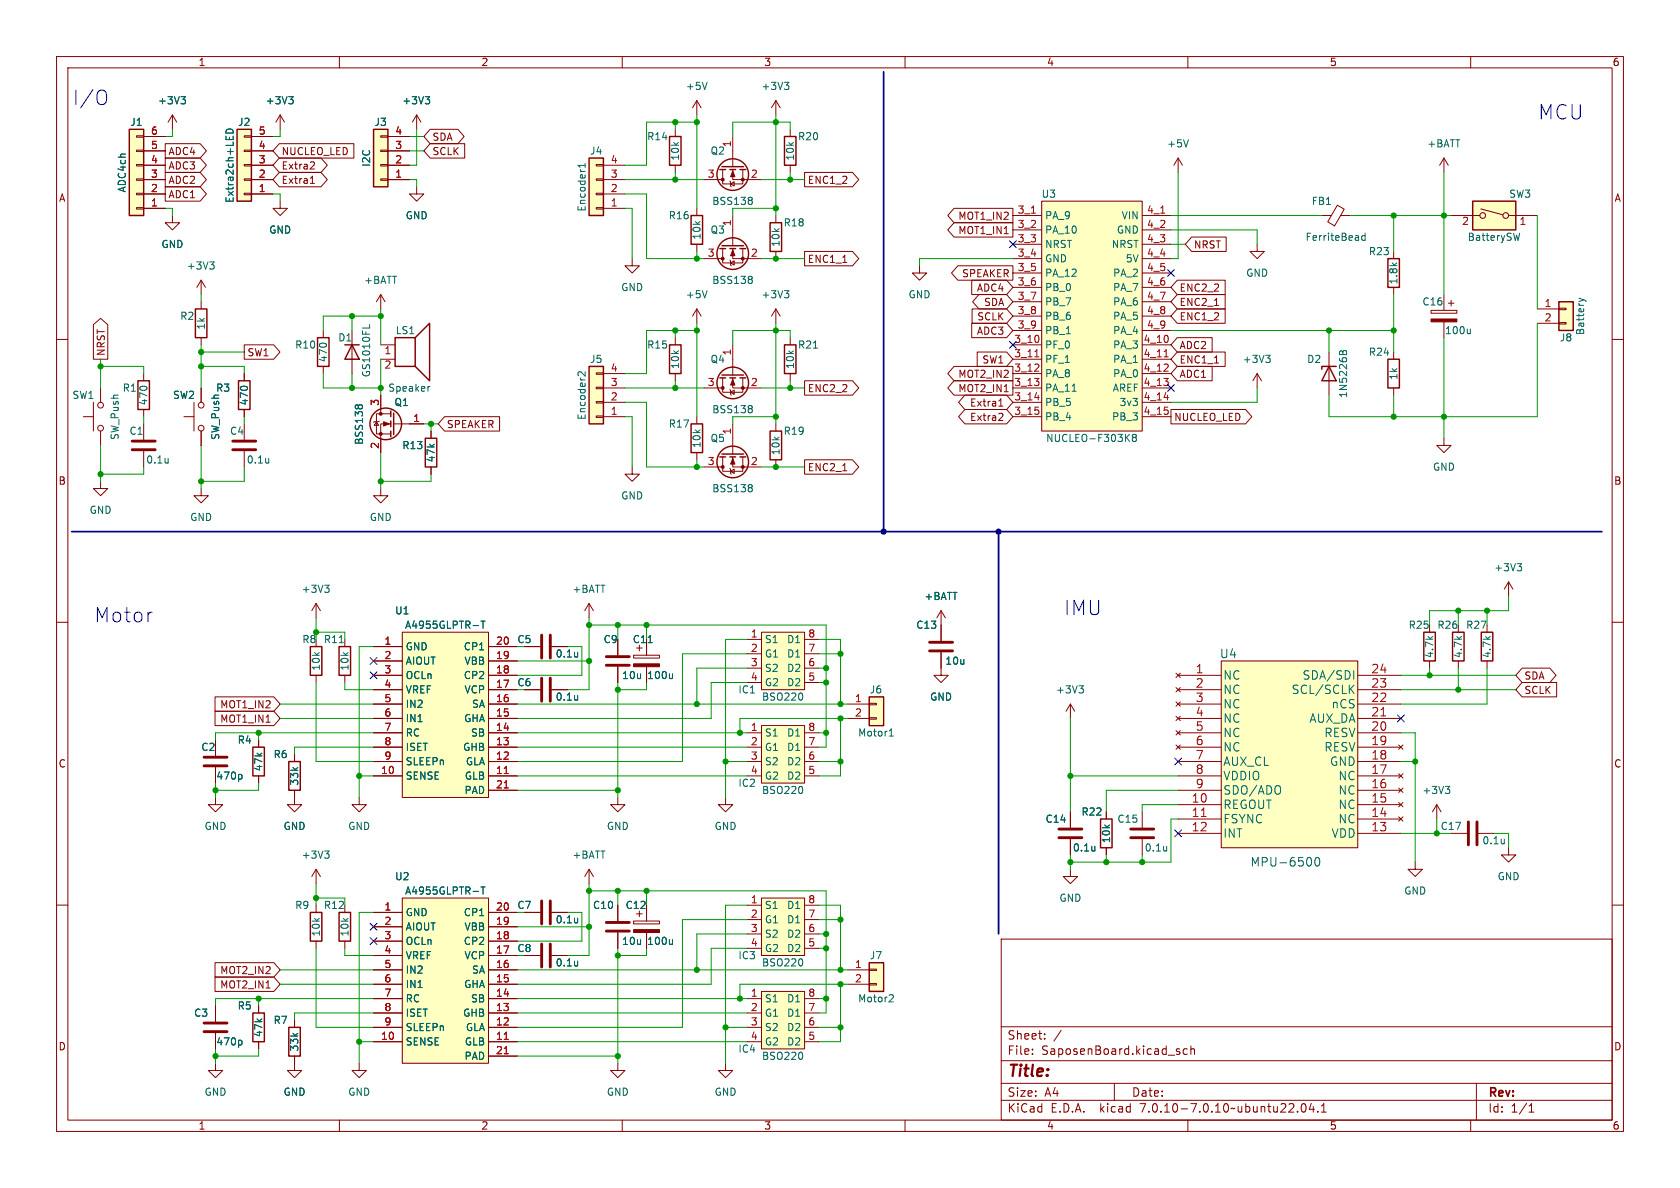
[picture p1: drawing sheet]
<svg xmlns="http://www.w3.org/2000/svg" width="297mm" height="210mm" viewBox="0 0 297 210" stroke-linecap="round" stroke-linejoin="round" font-family="sans-serif">
<defs><g id="words">
<g font-size="3.5" fill="#0000c2">
<text x="12.7" y="18.8">I/O</text>
<text x="271.8" y="21.3">MCU</text>
<text x="16.5" y="110.2">Motor</text>
<text x="188" y="109">IMU</text>
</g>
<text font-size="2.8" fill="#840000" x="178" y="190.9">Title:</text>
<g font-size="2.1" fill="#a90000">
<text x="211.3" y="119.1">1</text>
<text x="242.3" y="119.1">24</text>
<text x="211.3" y="121.7">2</text>
<text x="211.3" y="124.2">3</text>
<text x="242.3" y="124.2">22</text>
<text x="242.3" y="121.7">23</text>
<text x="211.3" y="126.7">4</text>
<text x="211.3" y="129.3">5</text>
<text x="211.3" y="131.8">6</text>
<text x="242.3" y="131.8">19</text>
<text x="242.3" y="129.3">20</text>
<text x="242.3" y="126.7">21</text>
<text x="211.3" y="134.4">7</text>
<text x="211.3" y="136.9">8</text>
<text x="242.3" y="136.9">17</text>
<text x="242.3" y="134.4">18</text>
<text x="210.6" y="142">10</text>
<text x="211.3" y="139.4">9</text>
<text x="242.3" y="142">15</text>
<text x="242.3" y="139.4">16</text>
<text x="210.6" y="144.5">11</text>
<text x="210.6" y="147.1">12</text>
<text x="242.3" y="147.1">13</text>
<text x="242.3" y="144.5">14</text>
</g>
<g font-size="2.1" fill="#006464">
<text x="215.6" y="116.6">U4</text>
<text x="216.2" y="120.4">NC</text>
<text x="216.2" y="122.9">NC</text>
<text x="216.2" y="125.4">NC</text>
<text x="228.3" y="122.9">SCL/SCLK</text>
<text x="230.2" y="120.4">SDA/SDI</text>
<text x="235.3" y="125.4">nCS</text>
<text x="216.2" y="128">NC</text>
<text x="216.2" y="130.5">NC</text>
<text x="231.4" y="128">AUX_DA</text>
<text x="234.1" y="130.5">RESV</text>
<text x="216.2" y="133.1">NC</text>
<text x="216.2" y="135.6">AUX_CL</text>
<text x="234.1" y="133.1">RESV</text>
<text x="235.1" y="135.6">GND</text>
<text x="216.2" y="143.2">REGOUT</text>
<text x="216.2" y="138.1">VDDIO</text>
<text x="216.2" y="140.7">SDO/ADO</text>
<text x="236.5" y="143.2">NC</text>
<text x="236.5" y="140.7">NC</text>
<text x="236.5" y="138.1">NC</text>
<text x="216.2" y="145.8">FSYNC</text>
<text x="216.2" y="148.3">INT</text>
<text x="235.3" y="148.3">VDD</text>
<text x="236.5" y="145.8">NC</text>
<text x="221" y="153.4">MPU-6500</text>
</g>
<g font-size="2.1" fill="#840000">
<text x="178" y="184">Sheet:</text>
<text x="178" y="186.7">File:</text>
<text x="184.1" y="186.7">SaposenBoard.kicad_sch</text>
<text x="178" y="196.9">KiCad</text>
<text x="178" y="194.1">Size:</text>
<text x="184.7" y="194.1">A4</text>
<text x="185.7" y="196.9">E.D.A.</text>
<text x="194.6" y="196.9">kicad</text>
<text x="200" y="194.1">Date:</text>
<text x="201.8" y="196.9">7.0.10-7.0.10~ubuntu22.04.1</text>
<text x="263" y="194.3">Rev:</text>
<text x="263" y="196.9">Id:</text>
<text x="267.1" y="196.9">1/1</text>
</g>
<g font-size="1.8" fill="#840000">
<text x="35" y="11.9">1</text>
<text x="85" y="11.9">2</text>
<text x="135" y="11.9">3</text>
<text x="185" y="11.9">4</text>
<text x="235" y="11.9">5</text>
<text x="285" y="11.9">6</text>
<text x="29.7" y="27.6">ADC4</text>
<text x="49.7" y="27.6">NUCLEO_LED</text>
<text x="76.4" y="27.6">SCLK</text>
<text x="76.4" y="25.1">SDA</text>
<text x="10.3" y="35.9">A</text>
<text x="29.7" y="35.2">ADC1</text>
<text x="29.7" y="32.7">ADC2</text>
<text x="29.7" y="30.2">ADC3</text>
<text x="49.7" y="32.7">Extra1</text>
<text x="49.7" y="30.2">Extra2</text>
<text x="142.7" y="32.7">ENC1_2</text>
<text x="285.3" y="35.9">A</text>
<text x="169.3" y="39.1">MOT1_IN2</text>
<text x="169.3" y="41.6">MOT1_IN1</text>
<text x="142.7" y="46.7">ENC1_1</text>
<text x="211" y="44.1">NRST</text>
<text x="170" y="49.2">SPEAKER</text>
<text x="172.6" y="51.8">ADC4</text>
<text x="208.4" y="51.8">ENC2_2</text>
<text x="172.6" y="59.4">ADC3</text>
<text x="172.7" y="56.8">SCLK</text>
<text x="173.9" y="54.3">SDA</text>
<text x="208.4" y="54.3">ENC2_1</text>
<text x="208.4" y="56.8">ENC1_2</text>
<text x="18.7" y="63" transform="rotate(-90 18.7 63)">NRST</text>
<text x="43.7" y="63.2">SW1</text>
<text x="173.6" y="64.5">SW1</text>
<text x="208.4" y="64.5">ENC1_1</text>
<text x="208.4" y="61.9">ADC2</text>
<text x="142.7" y="69.5">ENC2_2</text>
<text x="169.3" y="69.5">MOT2_IN1</text>
<text x="169.3" y="67">MOT2_IN2</text>
<text x="208.4" y="67">ADC1</text>
<text x="78.9" y="75.9">SPEAKER</text>
<text x="171.4" y="74.6">Extra2</text>
<text x="171.4" y="72.1">Extra1</text>
<text x="207.5" y="74.6">NUCLEO_LED</text>
<text x="142.7" y="83.5">ENC2_1</text>
<text x="10.3" y="85.9">B</text>
<text x="285.3" y="85.9">B</text>
<text x="38.8" y="125.4">MOT1_IN2</text>
<text x="269.4" y="120.3">SDA</text>
<text x="269.4" y="122.9">SCLK</text>
<text x="38.8" y="128">MOT1_IN1</text>
<text x="10.3" y="135.9">C</text>
<text x="285.3" y="135.9">C</text>
<text x="38.8" y="172.4">MOT2_IN2</text>
<text x="38.8" y="174.9">MOT2_IN1</text>
<text x="10.3" y="185.9">D</text>
<text x="285.3" y="185.9">D</text>
<text x="35" y="199.9">1</text>
<text x="85" y="199.9">2</text>
<text x="135" y="199.9">3</text>
<text x="185" y="199.9">4</text>
<text x="235" y="199.9">5</text>
<text x="285" y="199.9">6</text>
</g>
<g font-size="1.8" fill="#006464">
<text x="121.2" y="16.1">+5V</text>
<text x="134.5" y="16.1">+3V3</text>
<text x="22.9" y="22.5">J1</text>
<text x="27.8" y="18.6">+3V3</text>
<text x="42" y="22.5">J2</text>
<text x="46.9" y="18.6">+3V3</text>
<text x="66.1" y="22.5">J3</text>
<text x="71" y="18.6">+3V3</text>
<text x="65.6" y="29.6" transform="rotate(-90 65.6 29.6)">I2C</text>
<text x="104.2" y="27.5">J4</text>
<text x="114.3" y="25">R14</text>
<text x="120.2" y="28.5" transform="rotate(-90 120.2 28.5)">10k</text>
<text x="125.5" y="27.5">Q2</text>
<text x="129.3" y="26.1" transform="rotate(-90 129.3 26.1)">1</text>
<text x="140.6" y="28.5" transform="rotate(-90 140.6 28.5)">10k</text>
<text x="141" y="25">R20</text>
<text x="206.2" y="26.3">+5V</text>
<text x="252.2" y="26.3">+BATT</text>
<text x="22.5" y="34.1" transform="rotate(-90 22.5 34.1)">ADC4ch</text>
<text x="41.5" y="36" transform="rotate(-90 41.5 36)">Extra2ch+LED</text>
<text x="184" y="35.2">U3</text>
<text x="266.7" y="35.2">SW3</text>
<text x="47.5" y="41.5">GND</text>
<text x="71.6" y="39">GND</text>
<text x="103.7" y="37.5" transform="rotate(-90 103.7 37.5)">Encoder1</text>
<text x="118.1" y="39">R16</text>
<text x="125.5" y="41.5">Q3</text>
<text x="125.8" y="36.4">BSS138</text>
<text x="129.3" y="40.1" transform="rotate(-90 129.3 40.1)">1</text>
<text x="138.4" y="40.2">R18</text>
<text x="184.7" y="39">PA_9</text>
<text x="184.7" y="41.5">PA_10</text>
<text x="197.3" y="41.5">GND</text>
<text x="198.2" y="39">VIN</text>
<text x="231.8" y="36.4">FB1</text>
<text x="28.4" y="44">GND</text>
<text x="32.9" y="47.9">+3V3</text>
<text x="124.1" y="42.5" transform="rotate(-90 124.1 42.5)">10k</text>
<text x="138" y="43.7" transform="rotate(-90 138 43.7)">10k</text>
<text x="184.7" y="44">NRST</text>
<text x="184.7" y="46.6">GND</text>
<text x="196.4" y="44">NRST</text>
<text x="198.9" y="46.6">5V</text>
<text x="230.7" y="42.8">FerriteBead</text>
<text x="241.9" y="45.3">R23</text>
<text x="259.4" y="42.8">BatterySW</text>
<text x="64.3" y="50.4">+BATT</text>
<text x="109.7" y="51.7">GND</text>
<text x="121.2" y="52.9">+5V</text>
<text x="125.8" y="50.4">BSS138</text>
<text x="134.5" y="52.9">+3V3</text>
<text x="160.5" y="52.9">GND</text>
<text x="184.7" y="49.1">PA_12</text>
<text x="184.7" y="51.7">PB_0</text>
<text x="196.7" y="49.1">PA_2</text>
<text x="196.7" y="51.7">PA_7</text>
<text x="220.2" y="49.1">GND</text>
<text x="247.2" y="50.4" transform="rotate(-90 247.2 50.4)">1.8k</text>
<text x="31.8" y="56.7">R2</text>
<text x="36.4" y="58.4" transform="rotate(-90 36.4 58.4)">1k</text>
<text x="69.9" y="59.3">LS1</text>
<text x="184.7" y="54.2">PB_7</text>
<text x="184.7" y="56.7">PB_6</text>
<text x="184.7" y="59.3">PB_1</text>
<text x="196.7" y="54.2">PA_6</text>
<text x="196.7" y="56.7">PA_5</text>
<text x="196.7" y="59.3">PA_4</text>
<text x="251.4" y="54.2">C16</text>
<text x="255.4" y="59.3">100u</text>
<text x="280.3" y="59.3" transform="rotate(-90 280.3 59.3)">Battery</text>
<text x="52.1" y="61.8">R10</text>
<text x="58" y="64.1" transform="rotate(-90 58 64.1)">470</text>
<text x="59.7" y="60.6">D1</text>
<text x="104.2" y="64.4">J5</text>
<text x="114.3" y="61.8">R15</text>
<text x="120.2" y="65.3" transform="rotate(-90 120.2 65.3)">10k</text>
<text x="125.5" y="64.4">Q4</text>
<text x="140.6" y="65.3" transform="rotate(-90 140.6 65.3)">10k</text>
<text x="141" y="61.8">R21</text>
<text x="184.7" y="61.8">PF_0</text>
<text x="184.7" y="64.4">PF_1</text>
<text x="196.7" y="61.8">PA_3</text>
<text x="196.7" y="64.4">PA_1</text>
<text x="219.6" y="64.4">+3V3</text>
<text x="231" y="64.4">D2</text>
<text x="241.9" y="63.1">R24</text>
<text x="275.7" y="60.6">J8</text>
<text x="12.7" y="70.7">SW1</text>
<text x="21.6" y="69.4">R1</text>
<text x="26.3" y="71.8" transform="rotate(-90 26.3 71.8)">470</text>
<text x="30.5" y="70.7">SW2</text>
<text x="38.1" y="69.4">R3</text>
<text x="44" y="71.8" transform="rotate(-90 44 71.8)">470</text>
<text x="65.6" y="66.8" transform="rotate(-90 65.6 66.8)">GS1010FL</text>
<text x="68.5" y="69.4">Speaker</text>
<text x="69.6" y="72">Q1</text>
<text x="184.7" y="66.9">PA_8</text>
<text x="184.7" y="69.4">PA_11</text>
<text x="184.7" y="72">PB_5</text>
<text x="196.6" y="69.4">AREF</text>
<text x="196.7" y="66.9">PA_0</text>
<text x="197.8" y="72">3v3</text>
<text x="238.4" y="70.5" transform="rotate(-90 238.4 70.5)">1N5226B</text>
<text x="247.2" y="67.3" transform="rotate(-90 247.2 67.3)">1k</text>
<text x="21.2" y="77.9" transform="rotate(-90 21.2 77.9)">SW_Push</text>
<text x="22.8" y="77.1">C1</text>
<text x="39" y="77.9" transform="rotate(-90 39 77.9)">SW_Push</text>
<text x="40.6" y="77.1">C4</text>
<text x="103.7" y="74.3" transform="rotate(-90 103.7 74.3)">Encoder2</text>
<text x="118.1" y="75.8">R17</text>
<text x="125.8" y="73.3">BSS138</text>
<text x="129.3" y="76.9" transform="rotate(-90 129.3 76.9)">1</text>
<text x="138.4" y="77.1">R19</text>
<text x="184.7" y="74.5">PB_4</text>
<text x="196.5" y="74.5">PB_3</text>
<text x="25.8" y="82.1">0.1u</text>
<text x="43.5" y="82.1">0.1u</text>
<text x="64.4" y="78.7" transform="rotate(-90 64.4 78.7)">BSS138</text>
<text x="71" y="79.6">R13</text>
<text x="77.1" y="81.8" transform="rotate(-90 77.1 81.8)">47k</text>
<text x="124.1" y="79.3" transform="rotate(-90 124.1 79.3)">10k</text>
<text x="125.5" y="78.3">Q5</text>
<text x="138" y="80.6" transform="rotate(-90 138 80.6)">10k</text>
<text x="184.8" y="78.3">NUCLEO-F303K8</text>
<text x="253.2" y="83.4">GND</text>
<text x="109.7" y="88.5">GND</text>
<text x="125.8" y="87.2">BSS138</text>
<text x="15.7" y="91">GND</text>
<text x="33.5" y="92.3">GND</text>
<text x="65.3" y="92.3">GND</text>
<text x="264.1" y="101.2">+3V3</text>
<text x="53.2" y="105">+3V3</text>
<text x="101.1" y="105">+BATT</text>
<text x="163.3" y="106.3">+BATT</text>
<text x="53.3" y="113.9">R8</text>
<text x="57.2" y="113.9">R11</text>
<text x="69.7" y="108.8">U1</text>
<text x="71.5" y="111.4">A4955GLPTR-T</text>
<text x="91.4" y="113.9">C5</text>
<text x="106.6" y="113.9">C9</text>
<text x="111.8" y="113.9">C11</text>
<text x="135.1" y="113.9">S1</text>
<text x="139" y="113.9">D1</text>
<text x="161.9" y="111.4">C13</text>
<text x="248.9" y="111.4">R25</text>
<text x="254" y="111.4">R26</text>
<text x="259.1" y="111.4">R27</text>
<text x="56.7" y="118.7" transform="rotate(-90 56.7 118.7)">10k</text>
<text x="61.8" y="118.7" transform="rotate(-90 61.8 118.7)">10k</text>
<text x="71.6" y="115.2">GND</text>
<text x="71.6" y="117.7">AIOUT</text>
<text x="81.9" y="115.2">CP1</text>
<text x="82" y="117.7">VBB</text>
<text x="98.1" y="116.4">0.1u</text>
<text x="135.1" y="116.4">G1</text>
<text x="135.1" y="119">S2</text>
<text x="139" y="119">D2</text>
<text x="139" y="116.4">D1</text>
<text x="167" y="117.7">10u</text>
<text x="253.6" y="116.4" transform="rotate(-90 253.6 116.4)">4.7k</text>
<text x="258.7" y="116.4" transform="rotate(-90 258.7 116.4)">4.7k</text>
<text x="263.8" y="116.4" transform="rotate(-90 263.8 116.4)">4.7k</text>
<text x="71.6" y="120.2">OCLn</text>
<text x="71.6" y="122.8">VREF</text>
<text x="71.6" y="125.3">IN2</text>
<text x="81.9" y="120.2">CP2</text>
<text x="82" y="122.8">VCP</text>
<text x="83.4" y="125.3">SA</text>
<text x="91.4" y="121.5">C6</text>
<text x="98.1" y="124.1">0.1u</text>
<text x="109.9" y="120.2">10u</text>
<text x="114.3" y="120.2">100u</text>
<text x="130.4" y="122.8">IC1</text>
<text x="134.6" y="124.1">BSO220</text>
<text x="135.1" y="121.5">G2</text>
<text x="139" y="121.5">D2</text>
<text x="153.7" y="122.8">J6</text>
<text x="164.3" y="124.1">GND</text>
<text x="186.6" y="122.8">+3V3</text>
<text x="41.9" y="131.7">R4</text>
<text x="71.6" y="127.9">IN1</text>
<text x="71.6" y="130.4">RC</text>
<text x="82" y="127.9">GHA</text>
<text x="83.2" y="130.4">SB</text>
<text x="135.1" y="130.4">S1</text>
<text x="139" y="130.4">D1</text>
<text x="151.6" y="130.4">Motor1</text>
<text x="35.5" y="132.9">C2</text>
<text x="46.6" y="136.4" transform="rotate(-90 46.6 136.4)">47k</text>
<text x="48.3" y="134.2">R6</text>
<text x="71.6" y="132.9">ISET</text>
<text x="71.6" y="135.5">SLEEPn</text>
<text x="81.8" y="132.9">GHB</text>
<text x="82.3" y="135.5">GLA</text>
<text x="135.1" y="132.9">G1</text>
<text x="135.1" y="135.5">S2</text>
<text x="139" y="135.5">D2</text>
<text x="139" y="132.9">D1</text>
<text x="38.1" y="138">470p</text>
<text x="52.9" y="139" transform="rotate(-90 52.9 139)">33k</text>
<text x="71.6" y="138">SENSE</text>
<text x="82" y="140.6">PAD</text>
<text x="82.1" y="138">GLB</text>
<text x="130.4" y="139.3">IC2</text>
<text x="134.6" y="140.6">BSO220</text>
<text x="135.1" y="138">G2</text>
<text x="139" y="138">D2</text>
<text x="251.4" y="140.6">+3V3</text>
<text x="36.1" y="146.9">GND</text>
<text x="50" y="146.9">GND</text>
<text x="61.5" y="146.9">GND</text>
<text x="107.2" y="146.9">GND</text>
<text x="126.2" y="146.9">GND</text>
<text x="184.7" y="145.6">C14</text>
<text x="191.1" y="144.4">R22</text>
<text x="196.4" y="149.1" transform="rotate(-90 196.4 149.1)">10k</text>
<text x="197.4" y="145.6">C15</text>
<text x="254.6" y="146.9">C17</text>
<text x="262" y="149.5">0.1u</text>
<text x="53.2" y="152">+3V3</text>
<text x="69.7" y="155.8">U2</text>
<text x="101.1" y="152">+BATT</text>
<text x="189.6" y="150.7">0.1u</text>
<text x="202.3" y="150.7">0.1u</text>
<text x="264.7" y="155.8">GND</text>
<text x="52.1" y="160.9">R9</text>
<text x="57.2" y="160.9">R12</text>
<text x="71.5" y="158.3">A4955GLPTR-T</text>
<text x="91.4" y="160.9">C7</text>
<text x="104.7" y="160.9">C10</text>
<text x="110.5" y="160.9">C12</text>
<text x="135.1" y="160.9">S1</text>
<text x="139" y="160.9">D1</text>
<text x="187.2" y="159.6">GND</text>
<text x="248.2" y="158.3">GND</text>
<text x="56.7" y="165.7" transform="rotate(-90 56.7 165.7)">10k</text>
<text x="61.8" y="165.7" transform="rotate(-90 61.8 165.7)">10k</text>
<text x="71.6" y="162.2">GND</text>
<text x="71.6" y="164.7">AIOUT</text>
<text x="71.6" y="167.2">OCLn</text>
<text x="81.9" y="167.2">CP2</text>
<text x="81.9" y="162.2">CP1</text>
<text x="82" y="164.7">VBB</text>
<text x="98.1" y="163.4">0.1u</text>
<text x="109.9" y="167.2">10u</text>
<text x="114.3" y="167.2">100u</text>
<text x="135.1" y="163.4">G1</text>
<text x="135.1" y="166">S2</text>
<text x="139" y="166">D2</text>
<text x="139" y="163.4">D1</text>
<text x="71.6" y="169.8">VREF</text>
<text x="71.6" y="172.3">IN2</text>
<text x="82" y="169.8">VCP</text>
<text x="83.4" y="172.3">SA</text>
<text x="91.4" y="168.5">C8</text>
<text x="98.1" y="171">0.1u</text>
<text x="130.4" y="169.8">IC3</text>
<text x="134.6" y="171">BSO220</text>
<text x="135.1" y="168.5">G2</text>
<text x="139" y="168.5">D2</text>
<text x="153.7" y="169.8">J7</text>
<text x="34.2" y="179.9">C3</text>
<text x="41.9" y="178.7">R5</text>
<text x="71.6" y="174.9">IN1</text>
<text x="71.6" y="177.4">RC</text>
<text x="71.6" y="179.9">ISET</text>
<text x="81.8" y="179.9">GHB</text>
<text x="82" y="174.9">GHA</text>
<text x="83.2" y="177.4">SB</text>
<text x="135.1" y="177.4">S1</text>
<text x="135.1" y="179.9">G1</text>
<text x="139" y="179.9">D1</text>
<text x="139" y="177.4">D1</text>
<text x="151.6" y="177.4">Motor2</text>
<text x="38.1" y="185">470p</text>
<text x="46.6" y="183.4" transform="rotate(-90 46.6 183.4)">47k</text>
<text x="48.3" y="181.2">R7</text>
<text x="52.9" y="186" transform="rotate(-90 52.9 186)">33k</text>
<text x="71.6" y="185">SENSE</text>
<text x="71.6" y="182.5">SLEEPn</text>
<text x="82.1" y="185">GLB</text>
<text x="82.3" y="182.5">GLA</text>
<text x="135.1" y="182.5">S2</text>
<text x="135.1" y="185">G2</text>
<text x="139" y="185">D2</text>
<text x="139" y="182.5">D2</text>
<text x="82" y="187.6">PAD</text>
<text x="130.4" y="186.3">IC4</text>
<text x="134.6" y="187.6">BSO220</text>
<text x="36.1" y="193.9">GND</text>
<text x="50" y="193.9">GND</text>
<text x="61.5" y="193.9">GND</text>
<text x="107.2" y="193.9">GND</text>
<text x="126.2" y="193.9">GND</text>
</g>
<g font-size="1.8" fill="#a90000">
<text x="26.6" y="23.9">6</text>
<text x="45.6" y="23.9">5</text>
<text x="69.8" y="23.9">4</text>
<text x="26.6" y="29">4</text>
<text x="26.6" y="26.4">5</text>
<text x="45.6" y="29">3</text>
<text x="45.6" y="26.4">4</text>
<text x="69.8" y="29">2</text>
<text x="69.8" y="26.4">3</text>
<text x="107.9" y="29">4</text>
<text x="26.6" y="34">2</text>
<text x="26.6" y="31.5">3</text>
<text x="45.6" y="34">1</text>
<text x="45.6" y="31.5">2</text>
<text x="69.8" y="31.5">1</text>
<text x="107.9" y="34">2</text>
<text x="107.9" y="31.5">3</text>
<text x="125" y="31.5">3</text>
<text x="132.6" y="31.5">2</text>
<text x="26.6" y="36.6">1</text>
<text x="107.9" y="36.6">1</text>
<text x="179.8" y="37.8">3_1</text>
<text x="179.8" y="40.4">3_2</text>
<text x="202.7" y="37.8">4_1</text>
<text x="202.7" y="40.4">4_2</text>
<text x="258.4" y="40.1">2</text>
<text x="268.5" y="40.1">1</text>
<text x="125" y="45.5">3</text>
<text x="132.6" y="45.5">2</text>
<text x="179.8" y="42.9">3_3</text>
<text x="179.8" y="45.5">3_4</text>
<text x="202.7" y="42.9">4_3</text>
<text x="202.7" y="45.5">4_4</text>
<text x="179.8" y="48">3_5</text>
<text x="179.8" y="50.5">3_6</text>
<text x="179.8" y="53.1">3_7</text>
<text x="202.7" y="48">4_5</text>
<text x="202.7" y="50.5">4_6</text>
<text x="202.7" y="53.1">4_7</text>
<text x="179.8" y="55.6">3_8</text>
<text x="179.8" y="58.2">3_9</text>
<text x="202.7" y="55.6">4_8</text>
<text x="202.7" y="58.2">4_9</text>
<text x="273" y="54.4">1</text>
<text x="273" y="56.9">2</text>
<text x="67.9" y="62.9">1</text>
<text x="67.9" y="65.5">2</text>
<text x="107.9" y="65.8">4</text>
<text x="129.3" y="62.9" transform="rotate(-90 129.3 62.9)">1</text>
<text x="179.2" y="60.7">3_10</text>
<text x="179.2" y="63.2">3_11</text>
<text x="179.2" y="65.8">3_12</text>
<text x="202.1" y="60.7">4_10</text>
<text x="202.1" y="63.2">4_11</text>
<text x="202.1" y="65.8">4_12</text>
<text x="67.1" y="71.8" transform="rotate(-90 67.1 71.8)">3</text>
<text x="107.9" y="70.9">2</text>
<text x="107.9" y="68.3">3</text>
<text x="125" y="68.3">3</text>
<text x="132.6" y="68.3">2</text>
<text x="179.2" y="68.3">3_13</text>
<text x="179.2" y="70.9">3_14</text>
<text x="202.1" y="68.3">4_13</text>
<text x="202.1" y="70.9">4_14</text>
<text x="73" y="74.7">1</text>
<text x="107.9" y="73.4">1</text>
<text x="179.2" y="73.4">3_15</text>
<text x="202.1" y="73.4">4_15</text>
<text x="67.1" y="79.4" transform="rotate(-90 67.1 79.4)">2</text>
<text x="125" y="82.3">3</text>
<text x="132.6" y="82.3">2</text>
<text x="132.6" y="112.8">1</text>
<text x="142.8" y="112.8">8</text>
<text x="67.9" y="114">1</text>
<text x="67.9" y="116.6">2</text>
<text x="67.9" y="119.1">3</text>
<text x="87.6" y="119.1">18</text>
<text x="87.6" y="116.6">19</text>
<text x="87.6" y="114">20</text>
<text x="132.6" y="115.3">2</text>
<text x="132.6" y="117.9">3</text>
<text x="142.8" y="117.9">6</text>
<text x="142.8" y="115.3">7</text>
<text x="67.9" y="121.7">4</text>
<text x="67.9" y="124.2">5</text>
<text x="87.6" y="124.2">16</text>
<text x="87.6" y="121.7">17</text>
<text x="132.6" y="120.4">4</text>
<text x="142.8" y="120.4">5</text>
<text x="151.1" y="124.2">1</text>
<text x="67.9" y="126.7">6</text>
<text x="67.9" y="129.3">7</text>
<text x="67.9" y="131.8">8</text>
<text x="87.6" y="131.8">13</text>
<text x="87.6" y="129.3">14</text>
<text x="87.6" y="126.7">15</text>
<text x="132.6" y="129.3">1</text>
<text x="132.6" y="131.8">2</text>
<text x="142.8" y="131.8">7</text>
<text x="142.8" y="129.3">8</text>
<text x="151.1" y="126.7">2</text>
<text x="67.3" y="136.9">10</text>
<text x="67.9" y="134.4">9</text>
<text x="87.6" y="136.9">11</text>
<text x="87.6" y="134.4">12</text>
<text x="132.6" y="134.4">3</text>
<text x="132.6" y="136.9">4</text>
<text x="142.8" y="136.9">5</text>
<text x="142.8" y="134.4">6</text>
<text x="87.6" y="139.4">21</text>
<text x="67.9" y="161">1</text>
<text x="87.6" y="161">20</text>
<text x="132.6" y="159.8">1</text>
<text x="142.8" y="159.8">8</text>
<text x="67.9" y="163.6">2</text>
<text x="67.9" y="166.1">3</text>
<text x="87.6" y="166.1">18</text>
<text x="87.6" y="163.6">19</text>
<text x="132.6" y="162.3">2</text>
<text x="132.6" y="164.8">3</text>
<text x="132.6" y="167.4">4</text>
<text x="142.8" y="167.4">5</text>
<text x="142.8" y="164.8">6</text>
<text x="142.8" y="162.3">7</text>
<text x="67.9" y="168.7">4</text>
<text x="67.9" y="171.2">5</text>
<text x="67.9" y="173.7">6</text>
<text x="87.6" y="173.7">15</text>
<text x="87.6" y="171.2">16</text>
<text x="87.6" y="168.7">17</text>
<text x="151.1" y="171.2">1</text>
<text x="151.1" y="173.7">2</text>
<text x="67.9" y="176.3">7</text>
<text x="67.9" y="178.8">8</text>
<text x="87.6" y="178.8">13</text>
<text x="87.6" y="176.3">14</text>
<text x="132.6" y="176.3">1</text>
<text x="132.6" y="178.8">2</text>
<text x="142.8" y="178.8">7</text>
<text x="142.8" y="176.3">8</text>
<text x="67.3" y="183.9">10</text>
<text x="67.9" y="181.4">9</text>
<text x="87.6" y="183.9">11</text>
<text x="87.6" y="181.4">12</text>
<text x="132.6" y="181.4">3</text>
<text x="132.6" y="183.9">4</text>
<text x="142.8" y="183.9">5</text>
<text x="142.8" y="181.4">6</text>
<text x="87.6" y="186.4">21</text>
</g>
</g></defs>
<g fill="none" stroke="#840000" stroke-width=".18">
<path d="M10 10h277v190h-277zM12 12h273v186h-273zM60 10v2M110 10v2M123.2 17.8v2.5M123.2 17.8l-.8 1.3M123.2 17.8l.8 1.3M137.2 17.8v2.5M137.2 17.8l-.8 1.3M137.2 17.8l.7 1.3M160 10v2M210 10v2"/>
<path d="M260 10v2M24.1 24h1.3v.3h-1.3zM24.1 26.5h1.3v.3h-1.3zM24.1 29.1h1.3v.2h-1.3zM24.1 31.6h1.3v.3h-1.3zM24.1 34.2h1.3v.2h-1.3zM24.1 36.7h1.3v.3h-1.3zM25.4 31.8h3.8M25.4 29.2h3.8M25.4 26.7h3.8M25.4 24.1h3.8M25.4 34.3h3.8"/>
<path d="M25.4 36.8h3.8M29.2 33h6.2l1.1 1.3-1.1 1.3h-6.2zM29.2 25.4h6.2l1.1 1.3-1.1 1.2h-6.2zM29.2 30.5h6.2l1.1 1.3-1.1 1.2h-6.2zM29.2 27.9h6.2l1.1 1.3-1.1 1.3h-6.2zM30.5 38.1v1.3h1.2l-1.2 1.2-1.3-1.2h1.3M30.5 20.3l-.8 1.3M30.5 20.3v2.6M30.5 20.3l.7 1.3M43.2 24h1.2v.3h-1.2zM43.2 26.5h1.2v.3h-1.2zM43.2 29.1h1.2v.2h-1.2z"/>
<path d="M43.2 31.6h1.2v.3h-1.2zM43.2 34.2h1.2v.2h-1.2zM44.4 31.8h3.9M44.4 29.2h3.9M44.4 26.7h3.9M44.4 24.1h3.9M44.4 34.3h3.9M49.4 30.5h7.4l1.1 1.3-1.1 1.2h-7.4l-1.1-1.2zM49.4 25.4h13.2v2.5h-13.2l-1.1-1.2zM49.4 27.9h7.4l1.1 1.3-1.1 1.3h-7.4l-1.1-1.3zM49.5 35.6v1.2h1.3l-1.3 1.3-1.2-1.3h1.2M49.5 20.3l-.7 1.3"/>
<path d="M49.5 20.3v2.6M49.5 20.3l.8 1.3M54.9 32.4h.7M55 31.5l.2-.3v1.2M55.1 28.6l.4 .1 .1 .3-.8 .9h.8M67.3 24h1.3v.3h-1.3zM67.3 26.5h1.3v.3h-1.3zM67.3 29.1h1.3v.2h-1.3zM67.3 31.6h1.3v.3h-1.3zM68.6 31.8h3.8M68.6 29.2h3.8M68.6 26.7h3.8"/>
<path d="M68.6 24.1h3.8M73.7 33v1.3h1.2l-1.2 1.3-1.3-1.3h1.3M73.7 20.3l-.8 1.3M73.7 20.3v2.6M73.7 20.3l.7 1.3M76 25.4h6.2v2.5h-6.2l-1.1-1.2zM76 22.9h4.9l1.2 1.2-1.2 1.3h-4.9l-1.1-1.3zM105.4 29.1h1.3v.2h-1.3zM105.4 31.6h1.3v.3h-1.3zM105.4 34.2h1.3v.2h-1.3zM105.4 36.7h1.3v.3h-1.3zM106.7 31.8h3.8"/>
<path d="M106.7 29.2h3.8M106.7 34.3h3.8M106.7 36.8h3.8M119.4 22.9v1.2M119.4 29.2v1.3M123.2 36.8v1.3M124.5 31.8h3.3M127.8 30v2.5h3.5v-2.5M129 32l.2 .1v.8l.1 .1M129.2 32.5l.6-.4v.8zM129.5 30v1.8h5.1M129.5 24.1v5.4"/>
<path d="M129.5 38.1v5.3M137.2 38.1v1.3M139.7 22.9v1.2M139.7 29.2v1.3M142.2 30.5h8.5l1.1 1.3-1.1 1.2h-8.5zM168.7 36.8h10.4v2.6h-10.4l-1.1-1.3zM168.7 39.4h10.4v2.5h-10.4l-1.1-1.3zM179.1 38.1h5M184.1 35.6h17.8v40.6h-17.8zM201.9 38.1h5.1M208.3 27.9l-.8 1.3M208.3 27.9v2.6"/>
<path d="M208.3 27.9l.7 1.3M233.7 38.1h1.6M236.4 36.3l1.2 .7-1.7 2.9-1.2-.7zM237 38.1h1.8M255.3 27.9v2.6M255.3 27.9l-.8 1.3M255.3 27.9l.7 1.3M256.5 38.1h5.1M261.8 36.9l3.9 1.1M266.7 38.1h5.1M10 60h2M16.5 57.4l1.3-1.1 1.3 1.1v6.1h-2.6z"/>
<path d="M35.6 49.5l-.8 1.3M35.6 49.5v2.6M35.6 53.3v1.3M35.6 59.7v1.3M35.6 49.5l.7 1.3M57.1 58.4v1.3M62.2 58.4v7.6M67.3 52.1l-.8 1.2M67.3 52.1v2.5M67.3 52.1l.8 1.2M111.8 45.7v1.3h1.2l-1.2 1.3-1.3-1.3h1.3M119.4 59.7v1.3"/>
<path d="M123.2 43.2v1.3M123.2 54.6v2.6M123.2 54.6l-.8 1.3M123.2 54.6l.8 1.3M124.5 45.7h3.3M127.8 43.9v2.6h3.5v-2.6M129 46l.2 .1v.8l.1 .1M129.2 46.5l.6-.4v.8zM129.5 43.9v1.8h5.1M137.2 44.5v1.2M137.2 54.6v2.6M137.2 54.6l-.8 1.3"/>
<path d="M137.2 54.6l.7 1.3M139.7 59.7v1.3M142.2 44.4h8.5l1.1 1.3-1.1 1.3h-8.5zM149 46.4h.7M162.6 47v1.3h1.2l-1.2 1.2-1.3-1.2h1.3M169.3 47h9.8v2.5h-9.8l-1.1-1.2zM171.8 49.5h6.2l1.1 1.3-1.1 1.3h-6.2zM171.8 57.1h6.2l1.1 1.3-1.1 1.3h-6.2zM171.8 54.6h6.2l1.1 1.3-1.1 1.3h-6.2zM173.1 52.1h4.9l1.1 1.2-1.1 1.3h-4.9l-1.2-1.3zM177.5 41.3h.8M179.1 45.7h5"/>
<path d="M179.1 40.6h5M179.1 43.2h5M179.1 48.3h5M179.1 50.8h5M179.1 53.3h5M179.1 55.9h5M179.1 58.4h5M201.9 45.7h5.1M201.9 40.6h5.1M201.9 43.2h5.1M201.9 48.3h5.1M201.9 50.8h5.1"/>
<path d="M201.9 53.3h5.1M201.9 55.9h5.1M201.9 58.4h5.1M208.1 52.1h8.5v2.5h-8.5l-1.1-1.3zM208.1 54.6h8.5v2.6h-8.5l-1.1-1.3zM208.1 59.7h6.2v2.5h-6.2l-1.1-1.2zM208.1 49.5h8.5v2.6h-8.5l-1.1-1.3zM210.7 41.9h6.1v2.6h-6.1l-1.2-1.3zM214.7 54h.7M222.2 43.2v1.3h1.3l-1.3 1.2-1.2-1.2h1.2M246.4 44.5v1.2M246.4 50.8v1.3"/>
<path d="M253 54.9h4.6v.5h-4.6zM255.3 52.1v2.8M255.3 56.9v2.8M256 53.6h1M256.5 53.1v1M271.8 54.6h3.8M271.8 57.2h3.8M275.6 57h1.3v.3h-1.3zM275.6 54.5h1.3v.2h-1.3zM285 60h2M14.7 73.7h1.8M16.5 71.1v5.1"/>
<path d="M17.8 68.6v2.5M17.8 76.2v2.5M25.4 66v1.3M25.4 72.4v1.3M25.4 74.9v2.8M25.4 79.8v2.8M32.5 73.7h1.8M34.3 71.1v5.1M35.6 68.6v2.5M35.6 76.2v2.5M43.2 61h5.2l1.1 1.2-1.1 1.3h-5.2zM43.2 66v1.3"/>
<path d="M43.2 72.4v1.3M43.2 74.9v2.8M43.2 79.8v2.8M57.1 64.8v1.2M66.5 74.5l.4 .7h-.7zM67.1 74.4l-.2 .1h-.7l-.2 .2M67.3 61h2.5M67.3 63.5h2.5M67.3 69.9v3.3M69.1 74.9h-1.8v5.1M69.1 73.2h-2.6v3.5h2.6M69.6 74.9h5.3"/>
<path d="M76.2 76.2v1.3M78.6 73.7h9.7v2.5h-9.7l-1.1-1.3zM105.4 65.9h1.3v.3h-1.3zM105.4 68.5h1.3v.2h-1.3zM105.4 71h1.3v.2h-1.3zM105.4 73.5h1.3v.3h-1.3zM106.7 66h3.8M106.7 68.6h3.8M106.7 71.1h3.8M106.7 73.7h3.8M119.4 66v1.3M123.2 73.7v1.2"/>
<path d="M124.5 68.6h3.3M127.8 66.8v2.5h3.5v-2.5M129 68.8l.2 .2v.7l.1 .2M129.2 69.3l.6-.3v.7zM129.5 66.8v1.8h5.1M129.5 61v5.3M129.5 74.9v5.4M137.2 74.9v1.3M139.7 66v1.3M142.2 67.3h8.5l1.1 1.3-1.1 1.3h-8.5zM168.7 67.3h10.4v2.6h-10.4l-1.1-1.3zM168.7 64.8h10.4v2.5h-10.4l-1.1-1.3z"/>
<path d="M170.6 72.4h7.4l1.1 1.3-1.1 1.2h-7.4l-1.1-1.2zM170.6 69.8h7.4l1.1 1.3-1.1 1.3h-7.4l-1.1-1.3zM172.8 62.2h5.2l1.1 1.3-1.1 1.3h-5.2zM176.6 71.8h.7M176.7 70.8l.2-.3v1.3M176.8 73.1h.4l.1 .3-.8 .9h.8M177.5 69.3h.8M179.1 61h5M179.1 63.5h5M179.1 66h5M179.1 68.6h5M179.1 71.1h5"/>
<path d="M179.1 73.7h5M201.9 61h5.1M201.9 63.5h5.1M201.9 66h5.1M201.9 68.6h5.1M201.9 71.1h5.1M201.9 73.7h5.1M207 72.4h13.2l1.1 1.3-1.1 1.2h-13.2zM208.1 64.8h6.2v2.5h-6.2l-1.1-1.3zM208.1 62.2h8.5v2.6h-8.5l-1.1-1.3zM214.7 64.2h.7M222.2 66l-.7 1.3"/>
<path d="M222.2 66v2.6M222.2 66l.8 1.3M234.9 62.2v7.7M246.4 62.2v1.3M246.4 68.6v1.3M255.3 77.5v1.2h-1.3l1.3 1.3 1.2-1.3h-1.2M17.8 85.1v1.3h1.2l-1.2 1.2-1.3-1.2h1.3M35.6 86.4v1.2h1.2l-1.2 1.3-1.3-1.3h1.3M67.3 86.4v1.2h-1.3l1.3 1.3 1.3-1.3h-1.3M76.2 82.6v1.2M111.8 82.6v1.2h1.2l-1.2 1.3-1.3-1.3h1.3M123.2 80v1.3"/>
<path d="M124.5 82.6h3.3M127.8 80.8v2.5h3.5v-2.5M129 82.8l.2 .1v.8l.1 .1M129.2 83.3l.6-.4v.8zM129.5 80.8v1.8h5.1M137.2 81.3v1.3M142.2 81.3h8.5l1.1 1.3-1.1 1.2h-8.5zM149 83.2h.7M10 110h2M55.9 106.7v2.5M55.9 119.4v1.3M55.9 106.7l-.8 1.3"/>
<path d="M55.9 106.7l.7 1.3M61 113v1.3M61 119.4v1.3M66 114.3h5.1M66 119.4h5.1M66 116.8h5.1M71.1 111.8h15.3v29.2h-15.3zM86.4 114.3h5M86.4 119.4h5M86.4 116.8h5M92.7 114.3h2.8M97.5 114.3h2.8"/>
<path d="M104.1 106.7l-.7 1.3M104.1 106.7v2.5M104.1 106.7l.8 1.3M109.2 113v2.8M109.2 117.9v2.8M112 115.8h4.6v.5h-4.6zM112.5 114.6h1M113 114v1.1M114.3 113v2.8M114.3 117.9v2.8M132.1 113h2.5M132.1 115.6h2.5"/>
<path d="M132.1 118.1h2.5M134.6 111.8h7.6v10.1h-7.6zM142.2 113h2.6M142.2 115.6h2.6M142.2 118.1h2.6M166.4 115.3v4.1h1.2l-1.2 1.3-1.3-1.3h1.3M166.4 108l-.8 1.2M166.4 108v5.3M166.4 108l.7 1.2M207.9 119l.8 .8M208.3 119.4h7.6M208.7 119l-.8 .8"/>
<path d="M215.9 116.8h24.1v33.1h-24.1zM240 119.4h7.6M252.7 110.5v1.3M252.7 116.8v1.3M257.8 110.5v1.3M257.8 116.8v1.3M262.9 116.8v1.3M266.7 102.9l-.8 1.2M266.7 102.9v2.5M266.7 102.9l.8 1.2M269.1 118.1h4.9l1.1 1.3-1.1 1.3h-4.9l-1.1-1.3zM285 110h2"/>
<path d="M38 123.2h10.4l1.1 1.3-1.1 1.2h-10.4zM38 125.7h10.4l1.1 1.3-1.1 1.3h-10.4zM38.1 130.8v2.8M38.1 135.6v2.8M45.7 130.8v1.3M45.7 137.2v1.2M47 127.7h.8M52.1 139.7v2.5h1.2l-1.2 1.3-1.3-1.3h1.3M52.1 133.4v1.2M66 124.5h5.1M66 127h5.1M66 121.9h5.1"/>
<path d="M66 129.5h5.1M66 132.1h5.1M66 134.6h5.1M66 137.2h5.1M86.4 124.5h5M86.4 127h5M86.4 121.9h5M86.4 129.5h5M86.4 132.1h5M86.4 134.6h5M86.4 137.2h5M86.4 139.7h5"/>
<path d="M92.7 121.9h2.8M97.5 121.9h2.8M132.1 129.5h2.5M132.1 132.1h2.5M132.1 134.6h2.5M132.1 137.2h2.5M132.1 120.7h2.5M134.6 128.3h7.6v10.1h-7.6zM142.2 129.5h2.6M142.2 132.1h2.6M142.2 134.6h2.6M142.2 137.2h2.6"/>
<path d="M142.2 120.7h2.6M149.9 124.5h3.8M149.9 127h3.8M153.7 126.9h1.2v.2h-1.2zM153.7 124.3h1.2v.3h-1.2zM189.2 124.5l-.7 1.2M189.2 124.5v2.5M189.2 124.5l.8 1.2M207.9 121.5l.8 .8M207.9 124.1l.8 .7M207.9 126.6l.8 .8M207.9 129.2l.8 .7"/>
<path d="M207.9 131.7l.8 .8M208.3 124.5h7.6M208.3 127h7.6M208.3 121.9h7.6M208.3 129.5h7.6M208.3 132.1h7.6M208.3 134.6h7.6M208.3 137.2h7.6M208.3 139.7h7.6M208.7 121.5l-.8 .8M208.7 124.1l-.8 .7M208.7 126.6l-.8 .8"/>
<path d="M208.7 129.2l-.8 .7M208.7 131.7l-.8 .8M240 124.5h7.6M240 127h7.6M240 121.9h7.6M240 129.5h7.6M240 132.1h7.6M240 134.6h7.6M240 137.2h7.6M240 139.7h7.6M247.3 139.3l.7 .8M247.3 136.8l.7 .7"/>
<path d="M247.3 131.7l.7 .8M248 139.3l-.7 .8M248 136.8l-.7 .7M248 131.7l-.7 .8M269.1 120.6h6.1v2.6h-6.1l-1.1-1.3zM10 160h2M38.1 141v1.2h1.3l-1.3 1.3-1.3-1.3h1.3M55.9 153.7v2.5M55.9 153.7l-.8 1.2M55.9 153.7l.7 1.2M63.5 141v1.2h1.3l-1.3 1.3-1.3-1.3h1.3M71.1 158.8h15.3v29.2h-15.3z"/>
<path d="M104.1 153.7v2.5M104.1 153.7l-.7 1.2M104.1 153.7l.8 1.2M109.2 141v1.2h1.3l-1.3 1.3-1.3-1.3h1.3M128.3 141v1.2h1.2l-1.2 1.3-1.3-1.3h1.3M134.6 158.8h7.6v10.1h-7.6zM189.2 153.7v1.2h1.3l-1.3 1.3-1.2-1.3h1.2M189.2 143.5v2.8M189.2 148.3v2.8M195.6 143.5v1.3M195.6 149.9v1.2M201.9 143.5v2.8"/>
<path d="M201.9 148.3v2.8M208.3 142.2h7.6M208.3 144.8h7.6M208.3 147.3h7.6M240 142.2h7.6M240 144.8h7.6M240 147.3h7.6M247.3 144.4l.7 .8M247.3 141.9l.7 .7M248 144.4l-.7 .8M248 141.9l-.7 .7M250.2 152.4v1.3h1.3l-1.3 1.2-1.3-1.2h1.3"/>
<path d="M254 142.2l-.8 1.3M254 142.2v2.6M254 142.2l.8 1.3M256.5 147.3h2.8M261.4 147.3h2.8M266.7 149.9v1.2h1.3l-1.3 1.3-1.3-1.3h1.3M285 160h2M38 172.7h10.4l1.1 1.3-1.1 1.3h-10.4zM38 170.2h10.4l1.1 1.3-1.1 1.2h-10.4zM38.1 177.8v2.8M45.7 177.8v1.3M47 174.7h.8"/>
<path d="M55.9 160v1.3M55.9 166.4v1.2M61 160v1.3M61 166.4v1.2M66 161.3h5.1M66 179.1h5.1M66 176.5h5.1M66 174h5.1M66 171.5h5.1M66 168.9h5.1M66 166.4h5.1M66 163.8h5.1"/>
<path d="M86.4 161.3h5M86.4 179.1h5M86.4 176.5h5M86.4 174h5M86.4 171.5h5M86.4 168.9h5M86.4 166.4h5M86.4 163.8h5M92.7 161.3h2.8M92.7 168.9h2.8M97.5 161.3h2.8M97.5 168.9h2.8"/>
<path d="M109.2 160v2.8M109.2 164.8v2.8M112 162.8h4.6v.5h-4.6zM112.5 161.5h1M113 161v1.1M114.3 160v2.8M114.3 164.8v2.8M132.1 160h2.5M132.1 162.6h2.5M132.1 165.1h2.5M132.1 167.6h2.5M132.1 179.1h2.5"/>
<path d="M132.1 176.5h2.5M134.6 175.3h7.6v10.1h-7.6zM142.2 160h2.6M142.2 162.6h2.6M142.2 165.1h2.6M142.2 167.6h2.6M142.2 179.1h2.6M142.2 176.5h2.6M149.9 174h3.8M149.9 171.5h3.8M153.7 173.9h1.2v.2h-1.2zM153.7 171.3h1.2v.3h-1.2z"/>
<path d="M177 166h108v32h-108zM38.1 188v1.2h1.3l-1.3 1.3-1.3-1.3h1.3M38.1 182.6v2.8M45.7 184.2v1.2M52.1 186.7v2.5h1.2l-1.2 1.3-1.3-1.3h1.3M52.1 180.3v1.3M60 198v2M63.5 188v1.2h1.3l-1.3 1.3-1.3-1.3h1.3M66 184.2h5.1M66 181.6h5.1M86.4 184.2h5M86.4 181.6h5"/>
<path d="M86.4 186.7h5M109.2 188v1.2h1.3l-1.3 1.3-1.3-1.3h1.3M110 198v2M128.3 188v1.2h1.2l-1.2 1.3-1.3-1.3h1.3M132.1 184.2h2.5M132.1 181.6h2.5M142.2 184.2h2.6M142.2 181.6h2.6M160 198v2M177 194.5h108M177 191.5h108M177 187.5h108"/>
<path d="M177 181.5h108M182.5 186.3v.1M182.5 185.5v.1M184.7 183.6v.1M184.7 182.8v.1M187.6 182.1l-1.3 2M197 191.5v3M208.2 185.9l.3 .1 .1 .2-.2 .2h-.3M208.2 185.4l.3 .1M209.9 185.5l-.4-.1-.3 .3v.4l.1 .2h.6M210 198v2M210.5 185.5l.2-.1 .4 .1 .1 .9"/>
<path d="M210.5 184.9v1.5M229.4 196.5v.1M230.2 195.2l.2-.1a.81 .81 0 0 1 .6 .6 .81 .81 0 0 1-.3 .8l-.2 .1a.81 .81 0 0 1-.3-1.4zM231.8 195l-.3 1.1h.9M232.2 195.6v1M233 196.5v.1M233.6 196.6h.9M233.6 195.5l.4-.4v1.5M260 198v2M261 191.5v6.5M270.3 196.6h.9M270.3 195.5l.4-.4v1.5"/>
<circle cx="262.1" cy="38.1" r=".51"/>
<circle cx="266.2" cy="38.1" r=".51"/>
<circle cx="17.8" cy="71.6" r=".51"/>
<circle cx="17.8" cy="75.7" r=".51"/>
<circle cx="35.6" cy="71.6" r=".51"/>
<circle cx="35.6" cy="75.7" r=".51"/>
</g>
<g fill="none" stroke="#840000" stroke-width=".25">
<path d="M22.9 22.9h2.5v15.2h-2.5zM41.9 22.9h2.5v12.7h-2.5zM66 22.9h2.6v10.1h-2.6zM104.1 27.9h2.6v10.2h-2.6zM118.4 24.1h2v5.1h-2zM122.2 38.1h2v5.1h-2zM127.3 30h1M127.6 29.5h3.8M129 30h1M130.8 30h1M136.1 39.4h2.1v5.1h-2.1zM138.7 24.1h2v5.1h-2z"/>
<path d="M260.3 35.6h7.7v5h-7.7zM34.5 54.6h2.1v5.1h-2.1zM56.1 59.7h2.1v5.1h-2.1zM69.8 59.7h3.6v5.1h-3.6zM73.4 59.7l2.5-2.5v10.1l-2.5-2.5M127.3 43.9h1M127.6 43.4h3.8M129 43.9h1M130.8 43.9h1M245.4 45.7h2v5.1h-2zM275.6 53.3h2.5v5.1h-2.5zM24.4 67.3h2v5.1h-2z"/>
<path d="M42.2 67.3h2v5.1h-2zM61 61h2.5M62.2 61l1.3 2.5h-2.5zM69.1 72.6v1.1M69.1 74.4v1M69.1 76.2v1M69.6 73v3.8M75.2 77.5h2v5.1h-2zM104.1 64.8h2.6v10.1h-2.6zM118.4 61h2v5h-2zM122.2 74.9h2v5.1h-2zM127.3 66.8h1"/>
<path d="M127.6 66.3h3.8M129 66.8h1M130.8 66.8h1M136.1 76.2h2.1v5.1h-2.1zM138.7 61h2v5h-2zM234.9 64.8l1.3 2.5h-2.5zM236.2 64.8h-2.5v.5M245.4 63.5h2v5.1h-2zM127.3 80.8h1M127.6 80.3h3.8M129 80.8h1M130.8 80.8h1"/>
<path d="M54.9 114.3h2v5.1h-2zM59.9 114.3h2.1v5.1h-2.1zM251.7 111.8h2v5h-2zM256.8 111.8h2v5h-2zM261.9 111.8h2v5h-2zM44.7 132.1h2v5.1h-2zM51.1 134.6h2v5.1h-2zM153.7 123.2h2.5v5.1h-2.5zM194.6 144.8h2v5.1h-2zM44.7 179.1h2v5.1h-2zM54.9 161.3h2v5.1h-2zM59.9 161.3h2.1v5.1h-2.1z"/>
<path d="M153.7 170.2h2.5v5.1h-2.5zM51.1 181.6h2v5.1h-2z"/>
<circle cx="129.5" cy="30.9" r="2.79"/>
<circle cx="129.5" cy="44.8" r="2.79"/>
<circle cx="68.2" cy="74.9" r="2.79"/>
<circle cx="129.5" cy="67.7" r="2.79"/>
<circle cx="129.5" cy="81.7" r="2.79"/>
</g>
<g fill="#840000" stroke="#840000" stroke-width=".18">
<path d="M129.5 44.2l.4 1h-.7z"/>
<path d="M253 56.4h4.6v.5h-4.6z"/>
<path d="M112 117.3h4.6v.6h-4.6z"/>
<path d="M129.5 67.1l.4 1h-.7z"/>
<path d="M129.5 30.2l.4 1h-.7z"/>
<path d="M67.8 74.5l1 .4-1 .4z"/>
<path d="M129.5 81l.4 1h-.7z"/>
<path d="M112 164.3h4.6v.5h-4.6z"/>
<circle cx="131.3" cy="45.7" r=".25"/>
<circle cx="127.8" cy="45.7" r=".25"/>
<circle cx="131.3" cy="68.6" r=".25"/>
<circle cx="127.8" cy="68.6" r=".25"/>
<circle cx="131.3" cy="31.7" r=".25"/>
<circle cx="127.8" cy="31.7" r=".25"/>
<circle cx="67.3" cy="76.7" r=".25"/>
<circle cx="67.3" cy="73.2" r=".25"/>
<circle cx="131.3" cy="82.5" r=".25"/>
<circle cx="127.8" cy="82.5" r=".25"/>
</g>
<g fill="none" stroke="#006464" stroke-width=".18">
<path d="M32 17.1h.8l-.4 .5M32.5 17.6l.3 .2v.3l-.3 .3M51 17.1h.8l-.4 .5M51.6 17.6l.2 .2v.3l-.2 .3M75.2 17.1h.8l-.5 .5M75.7 17.6l.3 .2v.3l-.3 .3M125 14.5l-.4 1.3M138.7 14.5h.8l-.5 .5M139.2 15l.3 .3v.3l-.3 .2M40.1 22.9a.66 .66 0 0 1 .8-.1 .66 .66 0 0 1 .3 .7h-1.3zM103.4 28.9v.7M103.4 29.2h-1.2l.3 .4"/>
<path d="M132.8 34.9l.2 .2-.2 .3 .1 .1 .1 .4-.2 .2M210.1 24.7l-.4 1.3M37.1 46.3h.8l-.5 .5M37.6 46.8l.3 .2v.3l-.3 .3M65.3 57.4v.6M125 51.4l-.4 1.2M132.8 48.8l.2 .3-.2 .3 .1 .1 .1 .4-.2 .2M138.7 51.4h.8l-.5 .5M139.2 51.9l.3 .2v.3l-.3 .2M241.3 41.2v1.3M241.3 41.7l-.3-.1-.3 .3 .1 .5h.5M259.9 58.2v.8"/>
<path d="M259.9 58.9l-.1 .1M268.7 41.2l-.3 1.3M279.1 52.7l.9 .3M280 53l-.9 .3M280 53l.3 .2M62.8 71.8l.3-.2 .3 .2 .2-.2h.2l.3 .2M76 68.3l-.3 .1M103.4 65.7v.8l-.9-.8-.3 .1v.5M132.8 71.7l.2 .2-.2 .3 .1 .2 .1 .3-.2 .3M143.8 61.5h.7M189.5 69.2h.8M199.1 77.3l.6 .7"/>
<path d="M199.7 76.8l-.7 .7M200.4 77.3l-.2-.2 .2-.3h.3l.2 .2-.2 .3M200.4 77.3l-.2 .3v.3l.2 .1h.4l.1-.2v-.2l-.2-.3M200.4 77.3h.3M223.8 62.8h.7l-.4 .5M224.3 63.3l.2 .2v.3l-.2 .3M237.4 62.3l.2-.3h.3l.2 .7M237.4 62.3l-.2-.3-.3 .1-.1 .6M237.4 62.3v.4M29.7 81v.9M29.7 81.7v.1M47.5 81v.9"/>
<path d="M47.5 81.7l-.1 .1M132.8 85.7l.2 .2-.2 .3 .1 .1 .1 .4-.2 .2M268.2 99.6h.8l-.4 .5M57.4 103.4h.8l-.4 .5M57.9 103.9l.3 .3v.3l-.3 .2M60 113.6h.7M85 109.8h.8M85.4 109.8v1.3M102.1 115.3v.8M102.1 116v.1M114.6 113.6h.7M118.9 119.1v.9"/>
<path d="M118.9 119.8l-.2 .2M239.3 118.6v1.5M268.8 100.1l.2 .3v.3l-.2 .2M42.5 136.9l.3 .2v.4l-.3 .2M102.1 122.9v.9M102.1 123.6v.1M141.8 122.7v.8M141.8 139.3v.7M157.2 130.1h.7M157.3 129.2l.3-.4v1.3M190.7 121.2h.8l-.4 .5M191.3 121.7l.2 .3v.3l-.2 .2"/>
<path d="M238.7 121.7l.7 .9M239.4 121.1l-.9 .9M255.5 139h.8l-.4 .5M256.1 139.5l.2 .2v.3l-.2 .3M57.4 150.4h.8l-.4 .5M57.9 150.9l.3 .3v.3l-.3 .2M85 156.8h.8M85.4 156.8v1.3M193.6 149.6v.8M193.6 150.3l-.1 .1M206.3 149.6v.8M206.3 150.3l-.1 .1"/>
<path d="M231.7 151.7l.2 .5-.2 .8M232.6 151.7l.2-.1a.83 .83 0 0 1 .6 .6 .83 .83 0 0 1-.3 .8l-.1 .1a.82 .82 0 0 1-.4-1.4zM265.9 148.3v.9M265.9 149v.1M102.1 162.3v.8M102.1 169.9v.9M102.1 163v.1M102.1 170.6v.1M118.9 166.1v.8M118.9 166.8l-.2 .1M141.8 169.7v.8M157.4 175.8l.4 .1 .1 .3-.8 .9h.8"/>
<path d="M42.5 183.9l.3 .2v.4l-.3 .2M141.8 186.2v.8"/>
</g>
<g fill="#ffffc2" stroke="#ffffc2" stroke-width=".18">
<path d="M184.1 35.6h17.8v40.6h-17.8z"/>
<path d="M134.6 158.8h7.6v10.1h-7.6z"/>
<path d="M275.6 53.3h2.5v5.1h-2.5z"/>
<path d="M71.1 158.8h15.3v29.2h-15.3z"/>
<path d="M260.3 35.6h7.7v5h-7.7z"/>
<path d="M66 22.9h2.6v10.1h-2.6z"/>
<path d="M153.7 123.2h2.5v5.1h-2.5z"/>
<path d="M134.6 175.3h7.6v10.1h-7.6z"/>
<path d="M153.7 170.2h2.5v5.1h-2.5z"/>
<path d="M134.6 128.3h7.6v10.1h-7.6z"/>
<path d="M41.9 22.9h2.5v12.7h-2.5z"/>
<path d="M22.9 22.9h2.5v15.2h-2.5z"/>
<path d="M215.9 116.8h24.1v33.1h-24.1z"/>
<path d="M104.1 27.9h2.6v10.2h-2.6z"/>
<path d="M104.1 64.8h2.6v10.1h-2.6z"/>
<path d="M71.1 111.8h15.3v29.2h-15.3z"/>
<path d="M134.6 111.8h7.6v10.1h-7.6z"/>
</g>
<path d="M182.3 37.7h.8M205.2 37.7h.7M182.9 63.1h.8M182.9 70.3h.8M205.8 63.1h.7M205.8 70.3h.8M89.1 136.7h.8M89.1 139.3h.8M244.1 126.6h.9M212.4 144.3h.8M89.1 183.7h.8M89.1 186.3h.8" fill="none" stroke="#a90000" stroke-width=".18"/>
<g fill="none" stroke="#840000" stroke-width=".51">
<path d="M23.4 79.5h4M23.4 78h4M41.1 79.5h4.1M41.1 78h4.1M95.8 112.3v4M95.8 119.9v4.1M97.3 112.3v4M97.3 119.9v4.1M107.2 116.1h4.1M107.2 117.6h4.1M164.3 113.5h4.1M164.3 115.1h4.1"/>
<path d="M36.1 135.4h4M36.1 133.9h4M95.8 159.3v4M97.3 159.3v4M187.2 148.1h4.1M187.2 146.6h4.1M199.9 148.1h4.1M199.9 146.6h4.1M259.6 145.3v4.1M261.1 145.3v4.1M95.8 166.9v4M97.3 166.9v4"/>
<path d="M107.2 163.1h4.1M107.2 164.6h4.1M36.1 182.4h4M36.1 180.8h4"/>
</g>
<path d="M18.5 16.1a1.8 1.8 0 0 1 0 2.3M26.6 108.2h.3" fill="none" stroke="#0000c2" stroke-width=".18"/>
<path d="M156.2 12.7v81.3M12.7 94h270.5M176.5 94v71.1" fill="none" stroke="#000084" stroke-width=".3"/>
<g fill="none" stroke="#009600" stroke-width=".18">
<path d="M29.2 36.8h1.3v1.3M30.5 22.9v1.2h-1.3M48.3 34.3h1.2v1.3M49.5 22.9v1.2h-1.2M72.4 31.8h1.3v1.2M72.4 26.7h2.5M72.4 24.1h2.5M73.7 22.9v6.3h-1.3M110.5 34.3h3.8v11.4h10.2M110.5 36.8h1.3v8.9M110.5 31.8h14M119.4 21.6v1.3"/>
<path d="M119.4 30.5v1.3M123.2 21.6h-8.9v7.6h-3.8M123.2 20.3v16.5M134.6 31.8h7.6M137.2 36.8h-7.7v1.3M137.2 20.3v17.8M139.7 22.9v-1.3h-10.2v2.5M139.7 30.5v1.3M207 38.1h26.7M208.3 30.5v15.2h-1.3M238.8 38.1h17.7M246.4 38.1v6.4"/>
<path d="M255.3 30.5v21.6M271.8 38.1v16.5M35.6 52.1v1.2M62.2 55.9v2.5M67.3 54.6v6.4M67.3 55.9h-10.2v2.5M119.4 58.4v1.3M123.2 58.4h-8.9v7.6h-3.8M123.2 44.5v1.2M123.2 57.2v16.5M134.6 45.7h7.6M137.2 57.2v17.7"/>
<path d="M139.7 59.7v-1.3h-10.2v2.6M179.1 45.7h-16.5v1.3M207 43.2h2.5M207 40.6h15.2v2.6M207 58.4h39.4M234.9 58.4v3.8M246.4 52.1v10.1M255.3 59.7v17.8M271.8 57.2v16.5h-36.9v-3.8M17.8 64.8h7.6v1.2M17.8 63.5v5.1M17.8 78.7v6.4"/>
<path d="M25.4 73.7v1.2M35.6 61v7.6M35.6 78.7v7.7M35.6 64.8h7.6v1.2M35.6 62.2h7.6M43.2 73.7v1.2M57.1 66v2.6h10.2M62.2 66v2.6M67.3 63.5v6.4M74.9 74.9h2.6M76.2 74.9v1.3M110.5 71.1h3.8v11.5h10.2"/>
<path d="M110.5 68.6h14M110.5 73.7h1.3v8.9M119.4 67.3v1.3M134.6 68.6h7.6M137.2 73.7h-7.7v1.2M139.7 67.3v1.3M222.2 68.6v2.5h-15.2M246.4 69.9v3.8M25.4 82.6v1.2h-7.6M43.2 82.6v2.5h-7.6M67.3 80v6.4M76.2 83.8v1.3h-8.9"/>
<path d="M123.2 81.3v1.3M134.6 82.6h7.6M55.9 111.8h5.1v1.2M55.9 109.2v3.8M66 114.3h-2.5v26.7M91.4 116.8h12.7M100.3 114.3h2.6v5.1h-11.5M104.1 110.5h41.9v21.6h-1.2M104.1 109.2v12.7h-3.8M109.2 110.5v2.5M114.3 110.5v2.5M132.1 115.6h-11.5v19h-29.2"/>
<path d="M132.1 113h-3.8v28M132.1 118.1h-8.9v6.4M144.8 113h3.8v11.5M144.8 115.6h3.8M144.8 118.1h1.2M247.6 119.4h20.4M252.7 118.1v1.3M257.8 108v2.5M257.8 118.1v3.8M262.9 118.1v6.4h-15.3M262.9 108v2.5M266.7 105.4v2.6h-14v2.5"/>
<path d="M38.1 138.4v2.6M45.7 129.5v1.3M45.7 138.4v1.3h-7.6M49.5 124.5h16.5M49.5 127h16.5M55.9 120.7v13.9h10.1M61 120.7v1.2h5M63.5 137.2h2.5M66 132.1h-13.9v1.3M66 129.5h-27.9v1.3M91.4 132.1h40.7M91.4 124.5h58.5"/>
<path d="M91.4 137.2h40.7M91.4 139.7h17.8M91.4 129.5h40.7M109.2 120.7v20.3M114.3 120.7v1.2h-5.1M128.3 134.6h3.8M132.1 120.7h-6.4v6.3h-34.3M144.8 134.6h3.8M144.8 129.5h1.2M144.8 120.7h1.2M148.6 127v10.2h-3.8M149.9 127h-19.1v2.5"/>
<path d="M189.2 137.2h19.1M189.2 127v16.5M208.3 139.7h-12.7v3.8M247.6 134.6h2.6M247.6 121.9h20.4M247.6 129.5h2.6v22.9M55.9 158.8h5.1v1.2M55.9 156.2v3.8M104.1 157.5h41.9v21.6h-1.2M104.1 156.2v12.7h-3.8M109.2 157.5v2.5M114.3 157.5v2.5"/>
<path d="M189.2 151.1v2.6M195.6 151.1v1.3M201.9 151.1v1.3M208.3 144.8h-1.3v7.6h-17.8M208.3 142.2h-6.4v1.3M247.6 147.3h8.9M254 144.8v2.5M264.2 147.3h2.5v2.6M45.7 176.5v1.3M49.5 174h16.5M49.5 171.5h16.5M55.9 167.6v14h10.1"/>
<path d="M61 167.6v1.3h5M66 161.3h-2.5v26.7M66 176.5h-27.9v1.3M66 179.1h-13.9v1.2M91.4 176.5h40.7M91.4 171.5h58.5M91.4 179.1h40.7M91.4 163.8h12.7M100.3 161.3h2.6v5.1h-11.5M109.2 167.6v20.4M114.3 167.6v1.3h-5.1M132.1 160h-3.8v28"/>
<path d="M132.1 162.6h-11.5v19h-29.2M132.1 165.1h-8.9v6.4M132.1 167.6h-6.4v6.4h-34.3M144.8 160h3.8v11.5M144.8 176.5h1.2M144.8 165.1h1.2M144.8 162.6h3.8M144.8 167.6h1.2M148.6 174v10.2h-3.8M149.9 174h-19.1v2.5M38.1 185.4v2.6M45.7 185.4v1.3h-7.6"/>
<path d="M63.5 184.2h2.5M91.4 186.7h17.8M91.4 184.2h40.7M128.3 181.6h3.8M144.8 181.6h3.8"/>
</g>
<g fill="none" stroke="#000084" stroke-width=".18">
<path d="M178.5 42.6l1.2 1.2M179.7 42.6l-1.2 1.2M206.4 47.7l1.2 1.2M207.6 47.7l-1.2 1.2M178.5 60.4l1.2 1.2M179.7 60.4l-1.2 1.2M206.4 68l1.2 1.2M207.6 68l-1.2 1.2M65.4 116.2l1.2 1.2M65.4 118.8l1.2 1.2M66.6 116.2l-1.2 1.2M66.6 118.8l-1.2 1.2"/>
<path d="M207.7 134l1.2 1.2M208.9 134l-1.2 1.2M247 126.4l1.3 1.2M248.3 126.4l-1.3 1.2M207.7 146.7l1.2 1.2M208.9 146.7l-1.2 1.2M65.4 165.8l1.2 1.2M65.4 163.2l1.2 1.2M66.6 165.8l-1.2 1.2M66.6 163.2l-1.2 1.2"/>
</g>
<g fill="#009600" stroke="#009600" stroke-width=".18">
<circle cx="45.7" cy="129.5" r=".46"/>
<circle cx="63.5" cy="137.2" r=".46"/>
<circle cx="38.1" cy="139.7" r=".46"/>
<circle cx="17.8" cy="83.8" r=".46"/>
<circle cx="55.9" cy="111.8" r=".46"/>
<circle cx="35.6" cy="85.1" r=".46"/>
<circle cx="67.3" cy="85.1" r=".46"/>
<circle cx="76.2" cy="74.9" r=".46"/>
<circle cx="119.4" cy="68.6" r=".46"/>
<circle cx="62.2" cy="68.6" r=".46"/>
<circle cx="67.3" cy="68.6" r=".46"/>
<circle cx="128.3" cy="134.6" r=".46"/>
<circle cx="130.8" cy="129.5" r=".46"/>
<circle cx="114.3" cy="110.5" r=".46"/>
<circle cx="123.2" cy="58.4" r=".46"/>
<circle cx="119.4" cy="58.4" r=".46"/>
<circle cx="137.2" cy="82.6" r=".46"/>
<circle cx="137.2" cy="45.7" r=".46"/>
<circle cx="139.7" cy="68.6" r=".46"/>
<circle cx="137.2" cy="58.4" r=".46"/>
<circle cx="123.2" cy="82.6" r=".46"/>
<circle cx="123.2" cy="21.6" r=".46"/>
<circle cx="35.6" cy="64.8" r=".46"/>
<circle cx="35.6" cy="62.2" r=".46"/>
<circle cx="17.8" cy="64.8" r=".46"/>
<circle cx="67.3" cy="55.9" r=".46"/>
<circle cx="62.2" cy="55.9" r=".46"/>
<circle cx="195.6" cy="152.4" r=".46"/>
<circle cx="201.9" cy="152.4" r=".46"/>
<circle cx="189.2" cy="137.2" r=".46"/>
<circle cx="189.2" cy="152.4" r=".46"/>
<circle cx="148.6" cy="115.6" r=".46"/>
<circle cx="146" cy="118.1" r=".46"/>
<circle cx="146" cy="129.5" r=".46"/>
<circle cx="148.6" cy="134.6" r=".46"/>
<circle cx="148.6" cy="124.5" r=".46"/>
<circle cx="137.2" cy="73.7" r=".46"/>
<circle cx="109.2" cy="110.5" r=".46"/>
<circle cx="104.1" cy="116.8" r=".46"/>
<circle cx="104.1" cy="110.5" r=".46"/>
<circle cx="123.2" cy="124.5" r=".46"/>
<circle cx="255.3" cy="73.7" r=".46"/>
<circle cx="246.4" cy="73.7" r=".46"/>
<circle cx="246.4" cy="58.4" r=".46"/>
<circle cx="255.3" cy="38.1" r=".46"/>
<circle cx="246.4" cy="38.1" r=".46"/>
<circle cx="137.2" cy="21.6" r=".46"/>
<circle cx="137.2" cy="36.8" r=".46"/>
<circle cx="119.4" cy="31.8" r=".46"/>
<circle cx="123.2" cy="45.7" r=".46"/>
<circle cx="139.7" cy="31.8" r=".46"/>
<circle cx="119.4" cy="21.6" r=".46"/>
<circle cx="254" cy="147.3" r=".46"/>
<circle cx="252.7" cy="119.4" r=".46"/>
<circle cx="257.8" cy="121.9" r=".46"/>
<circle cx="250.2" cy="134.6" r=".46"/>
<circle cx="262.9" cy="108" r=".46"/>
<circle cx="257.8" cy="108" r=".46"/>
<circle cx="234.9" cy="58.4" r=".46"/>
<circle cx="104.1" cy="163.8" r=".46"/>
<circle cx="109.2" cy="121.9" r=".46"/>
<circle cx="109.2" cy="139.7" r=".46"/>
<circle cx="114.3" cy="157.5" r=".46"/>
<circle cx="109.2" cy="168.9" r=".46"/>
<circle cx="104.1" cy="157.5" r=".46"/>
<circle cx="109.2" cy="157.5" r=".46"/>
<circle cx="146" cy="165.1" r=".46"/>
<circle cx="148.6" cy="162.6" r=".46"/>
<circle cx="146" cy="120.7" r=".46"/>
<circle cx="148.6" cy="127" r=".46"/>
<circle cx="148.6" cy="171.5" r=".46"/>
<circle cx="148.6" cy="174" r=".46"/>
<circle cx="130.8" cy="176.5" r=".46"/>
<circle cx="146" cy="176.5" r=".46"/>
<circle cx="148.6" cy="181.6" r=".46"/>
<circle cx="146" cy="167.6" r=".46"/>
<circle cx="45.7" cy="176.5" r=".46"/>
<circle cx="63.5" cy="184.2" r=".46"/>
<circle cx="38.1" cy="186.7" r=".46"/>
<circle cx="128.3" cy="181.6" r=".46"/>
<circle cx="123.2" cy="171.5" r=".46"/>
<circle cx="109.2" cy="186.7" r=".46"/>
<circle cx="55.9" cy="158.8" r=".46"/>
</g>
<g fill="#000084" stroke="#000084" stroke-width=".18">
<circle cx="176.5" cy="94" r=".46"/>
<circle cx="156.2" cy="94" r=".46"/>
</g>
<use href="#words"/>
</svg>
